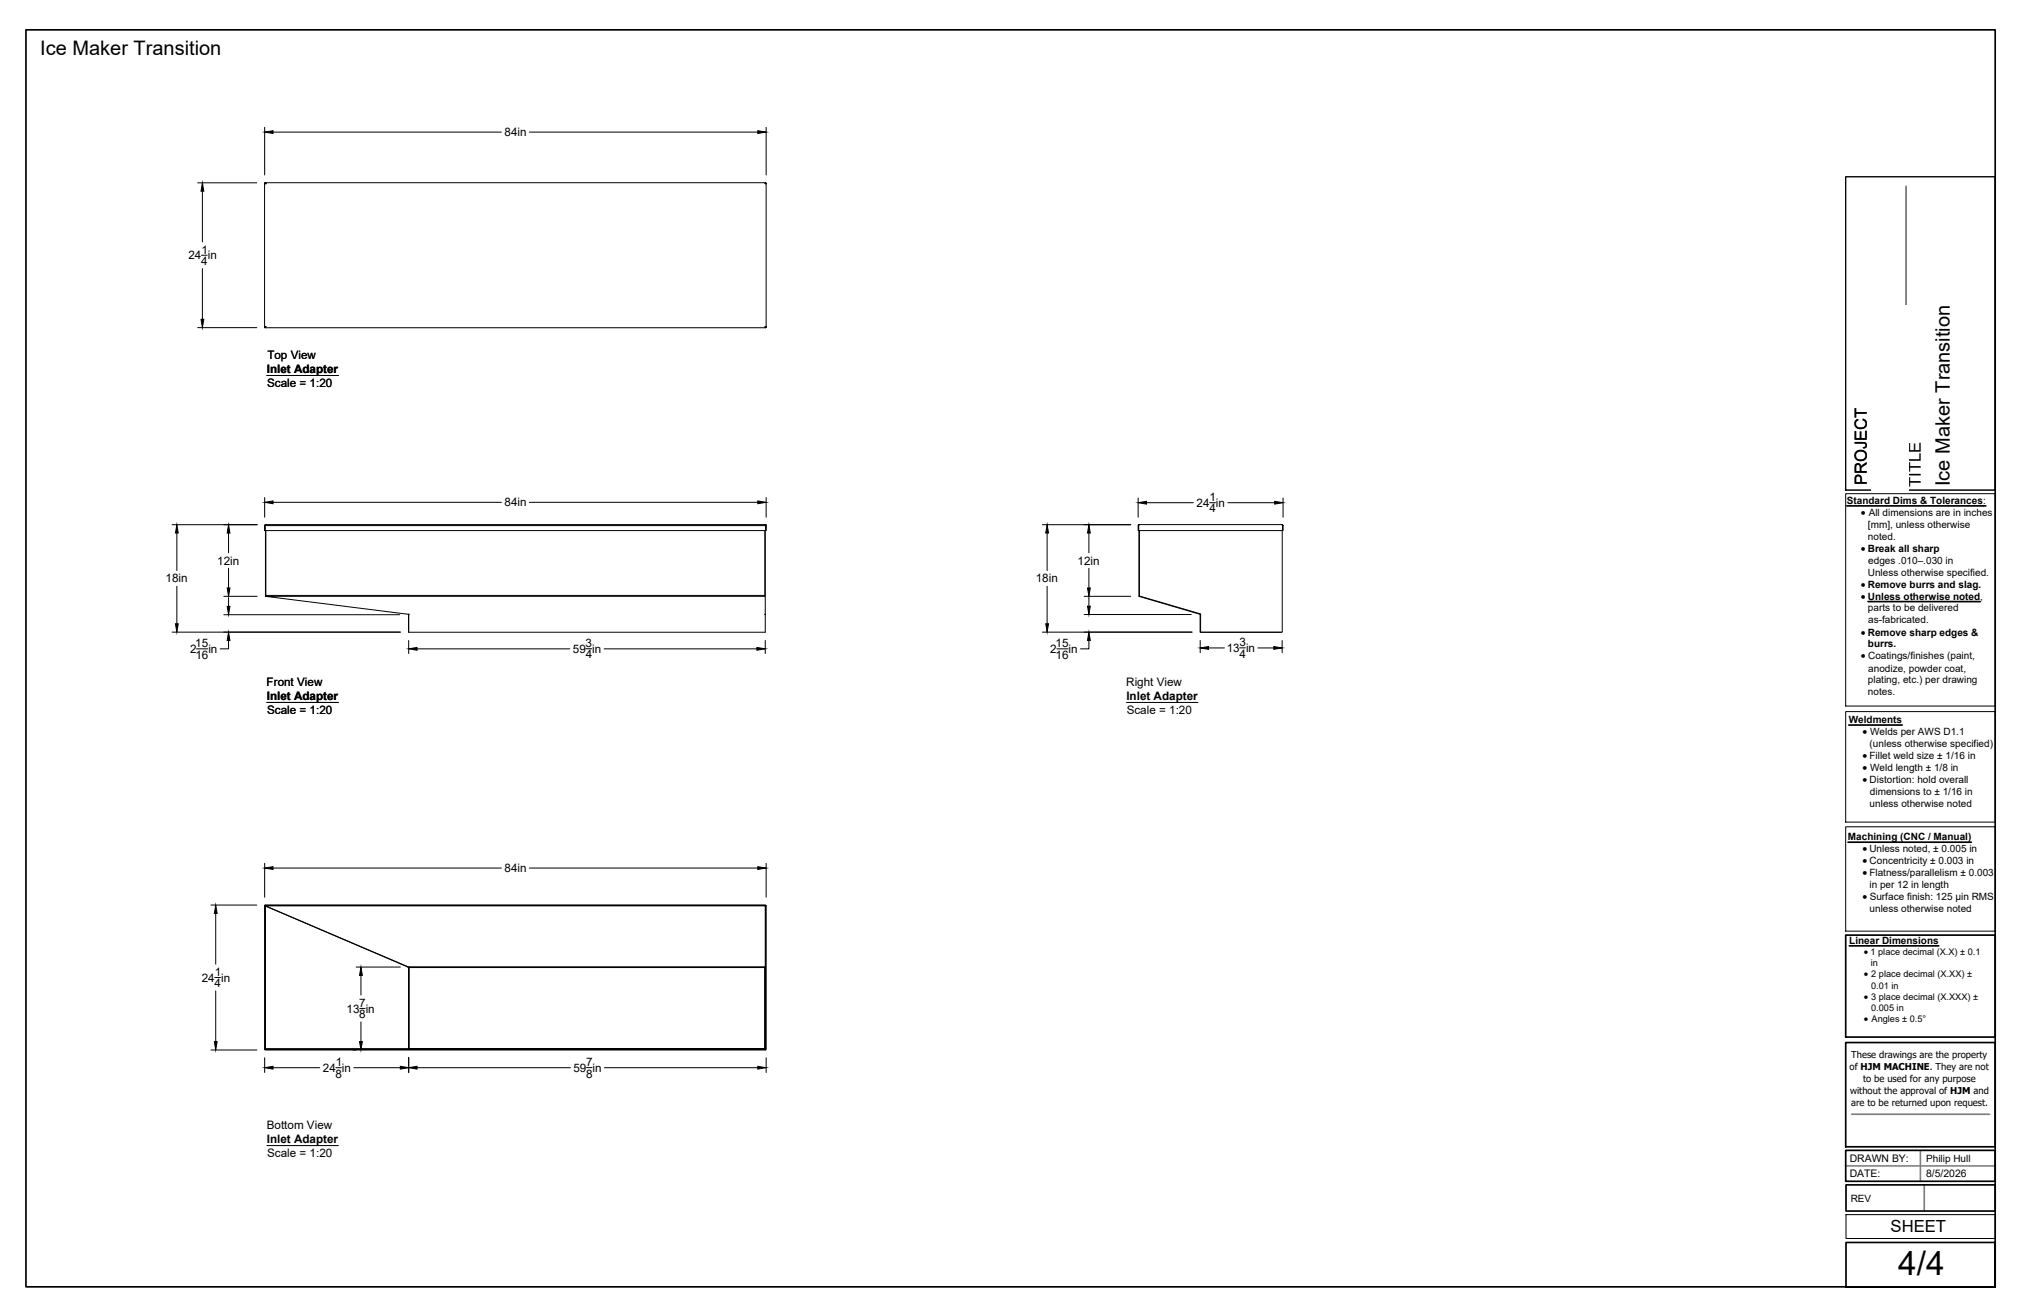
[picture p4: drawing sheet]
<svg xmlns="http://www.w3.org/2000/svg" width="432mm" height="279mm" viewBox="0 0 432 279" stroke-linecap="round" stroke-linejoin="round" font-family="sans-serif">
<defs><g id="words">
<text font-size="7.1" x="404" y="271.4">4/4</text>
<g font-size="4.3">
<text x="8.6" y="11.7">Ice Maker Transition</text>
<text x="415" y="103.4" transform="rotate(-90 415 103.4)">Ice Maker Transition</text>
</g>
<g font-size="3.5">
<text x="397.3" y="103.3" transform="rotate(-90 397.3 103.3)">PROJECT</text>
<text x="408.7" y="103.6" transform="rotate(-90 408.7 103.6)">TITLE</text>
<text x="402.3" y="262.1">SHEET</text>
</g>
<g font-size="2.5">
<text x="107.4" y="29">84in</text>
<text x="40.1" y="55.2">24 in</text>
<text x="42.8" y="56.4">4</text>
<text x="42.9" y="54">1</text>
<text x="56.9" y="76.4">Top View</text>
<text x="56.8" y="79.4">Inlet Adapter</text>
<text x="56.9" y="82.4">Scale = 1:20</text>
<text x="107.4" y="107.8">84in</text>
<text x="254.7" y="107.9">24 in</text>
<text x="257.4" y="106.7">1</text>
<text x="257.4" y="109.1">4</text>
<text x="35.2" y="124">18in</text>
<text x="46.2" y="120.2">12in</text>
<text x="220.4" y="124">18in</text>
<text x="229.3" y="120.2">12in</text>
<text x="41.6" y="137.8">15</text>
<text x="124.6" y="137.8">3</text>
<text x="224.6" y="137.8">15</text>
<text x="263.8" y="137.6">3</text>
<text x="40.4" y="139">2</text>
<text x="41.6" y="140.2">16</text>
<text x="44.3" y="139">in</text>
<text x="121.9" y="138.9">59 in</text>
<text x="124.7" y="140.1">4</text>
<text x="223.5" y="139">2</text>
<text x="224.6" y="140.2">16</text>
<text x="227.4" y="139">in</text>
<text x="261.1" y="138.7">13 in</text>
<text x="263.8" y="139.9">4</text>
<text x="56.7" y="146">Front View</text>
<text x="56.8" y="149">Inlet Adapter</text>
<text x="239.7" y="146">Right View</text>
<text x="239.7" y="149">Inlet Adapter</text>
<text x="56.9" y="152">Scale = 1:20</text>
<text x="239.8" y="152">Scale = 1:20</text>
<text x="107.4" y="185.6">84in</text>
<text x="42.9" y="208.9">24 in</text>
<text x="45.7" y="207.7">1</text>
<text x="45.7" y="210.1">4</text>
<text x="73.8" y="215.5">13 in</text>
<text x="76.4" y="214.3">7</text>
<text x="76.4" y="216.7">8</text>
<text x="71.5" y="226.9">1</text>
<text x="124.7" y="226.9">7</text>
<text x="68.7" y="228.1">24 in</text>
<text x="71.4" y="229.3">8</text>
<text x="122" y="228.1">59 in</text>
<text x="124.7" y="229.3">8</text>
<text x="56.8" y="240.3">Bottom View</text>
<text x="56.8" y="243.2">Inlet Adapter</text>
<text x="56.9" y="246.3">Scale = 1:20</text>
</g>
<g font-size="2.3">
<text x="396" y="109.8">· All dimensions are in inches</text>
<text x="396" y="140.3">· Coatings/finishes (paint,</text>
<text x="396.4" y="156.4">· Welds per AWS D1.1</text>
<text x="396.4" y="161.5">· Fillet weld size ± 1/16 in</text>
<text x="396.4" y="164.1">· Weld length ± 1/8 in</text>
<text x="396.4" y="166.6">· Distortion: hold overall</text>
<text x="396.4" y="181.3">· Unless noted, ± 0.005 in</text>
<text x="396.4" y="183.9">· Concentricity ± 0.003 in</text>
<text x="396.4" y="186.4">· Flatness/parallelism ± 0.003</text>
<text x="396.4" y="191.6">· Surface finish: 125 µin RMS</text>
</g>
<g font-size="2.2">
<text x="396" y="117.4">· Break all sharp</text>
<text x="396" y="125">· Remove burrs and slag.</text>
<text x="396" y="127.6">· Unless otherwise noted,</text>
<text x="396" y="135.2">· Remove sharp edges &amp;</text>
<text x="393.7" y="250.5">DATE:</text>
<text x="393.7" y="247.2">DRAWN BY:</text>
<text x="409.9" y="250.5">8/5/2026</text>
</g>
<g font-size="2.1">
<text x="393" y="107.2">Standard Dims &amp; Tolerances:</text>
<text x="397.5" y="112.3">[mm], unless otherwise</text>
<text x="397.5" y="114.9">noted.</text>
<text x="397.6" y="119.9">edges .010–.030 in</text>
<text x="397.5" y="122.5">Unless otherwise specified.</text>
<text x="397.5" y="130.1">parts to be delivered</text>
<text x="397.5" y="137.8">burrs.</text>
<text x="397.6" y="132.7">as-fabricated.</text>
<text x="397.6" y="142.9">anodize, powder coat,</text>
<text x="397.5" y="145.4">plating, etc.) per drawing</text>
<text x="397.5" y="148">notes.</text>
<text x="393.4" y="153.8">Weldments</text>
<text x="397.9" y="159">(unless otherwise specified)</text>
<text x="397.9" y="171.7">unless otherwise noted</text>
<text x="398" y="169.2">dimensions to ± 1/16 in</text>
<text x="393.3" y="178.8">Machining (CNC / Manual)</text>
<text x="397.8" y="189">in per 12 in length</text>
<text x="397.9" y="194.1">unless otherwise noted</text>
<text x="393.6" y="200.8">Linear Dimensions</text>
<text x="396.7" y="203.2">· 1 place decimal (X.X) ± 0.1</text>
<text x="396.7" y="208">· 2 place decimal (X.XX) ±</text>
<text x="396.7" y="212.8">· 3 place decimal (X.XXX) ±</text>
<text x="396.7" y="217.6">· Angles ± 0.5°</text>
<text x="409.9" y="247.2">Philip Hull</text>
<text x="393.9" y="255.7">REV</text>
</g>
<g font-size="2">
<text x="398.2" y="205.6">in</text>
<text x="398.2" y="210.4">0.01 in</text>
<text x="398.2" y="215.2">0.005 in</text>
<text x="393.6" y="227.7">of HJM MACHINE. They are not</text>
<text x="394" y="225.2">These drawings are the property</text>
<text x="393.7" y="232.8">without the approval of HJM and</text>
<text x="396.5" y="230.3">to be used for any purpose</text>
<text x="393.9" y="235.3">are to be returned upon request.</text>
</g>
</g></defs>
<!-- layer: Visible -->
<g fill="none" stroke="#000" stroke-width=".21">
<path d="M56.3 39l.2 .1M56.4 38.9l.1 .2M56.5 39.1h.1M162.9 39.1h.1M162.9 38.9v.2M163 39l-.1 .1M56.5 69.6h.1M56.5 69.6l-.1 .1M56.5 69.6h-.2M56.5 69.5l-.2 .1v-30.6l.2 .1-.1-.2h106.5l-.1 .2 .2-.1v30.6l-.2-.1M56.5 69.5l-.1 .2h106.5l-.1-.2M162.9 69.6h.1"/>
<path d="M162.9 69.6v.1M56.4 111.8l-.1 1.1 .1-1.1M56.5 111.6h.1M56.5 111.6h106.4v1.3h-106.5zM56.5 111.6v.1M56.5 112.9v14M56.5 111.6l-.2 .2M56.6 112.9v13.8M162.8 112.9v13.8M162.8 111.6l.2 .2M162.9 111.6h.1M162.9 111.6v.1"/>
<path d="M162.9 112.9v14M162.9 111.8h.1M162.9 111.8l.1 1.1zM242.3 111.8l-.1 1.1 .1-1.1M242.4 112.9v14l13 3.8v3.8h17.5v-21.6M242.4 111.7l30.5-.1v1.3h-30.6zM242.4 111.6h.1M242.4 111.6v.1M242.4 111.6l-.2 .2M242.5 112.9v13.9l13 3.8v3.9h17.1M272.8 111.6l.2 .2M272.9 111.6h.1"/>
<path d="M272.9 111.6v.1M272.9 111.8h.1M272.9 111.8l.1 1.1zM86.9 130.7l.1 .1v3.7M87 130.7l-30.5-3.8h106.4v3.8M87 130.7h.1M87 130.7v3.8M87.1 130.7h.1M162.8 130.7h.1M162.9 130.7v3.8h-75.9M255.4 130.7h.1M56.3 192.7h.2l-.1 30.6z"/>
<path d="M56.4 192.6h106.5v.1zM56.5 192.8v30.4M56.7 192.9l30.1 12.9M162.9 192.7l.1 30.6h-.1zM87 205.9l.1 17.3zM87 205.8h75.9v17.4h-75.9zM87 205.8l-30.5-13h106.4v13M87 205.8v.1M87.1 205.8v.1h75.7l-75.7-.1M162.8 205.8h.1M56.4 223.3l106.5 .1h-106.5zM56.5 223.2h30.5"/>
<path d="M56.7 223.2h30.3M162.8 223l-.2 .2h-75.5h75.6l.2-.2v-17.1l-.1 17.1"/>
</g>
<!-- layer: Visible Narrow -->
<path d="M56.4 111.8h106.5M56.6 126.7h106.2" fill="none" stroke="#000" stroke-width=".21"/>
<!-- layer: Titleblock -->
<path d="M405.6 39.7v64.6M394.1 237.1h29.3M392.8 248.1h31.8M408.7 244.8v6.6M409.5 252.1v5.6" fill="none" stroke="#848484" stroke-width=".36"/>
<path d="M5.5 6.4h419.1v267.4v-9.4h-31.7v9.4h31.7h-419.1zM393 107.7h29.6M397.5 128h23.9M393.4 154.3h11.4M393.3 179.2h26.2M392.8 199h31.8v21.7h-31.8zM393.6 201.3h19M392.8 221.8h31.8v22.2h-31.8zM392.8 244.8h31.8v6.6h-31.8zM392.9 252.1h31.7v5.6h-31.7z" fill="none" stroke="#000" stroke-width=".36"/>
<path d="M392.8 37.6h31.8v66.7h-31.8zM392.8 105.1h31.8v45.1h-31.8zM392.8 151.4h31.8v23.5h-31.8zM392.8 175.9h31.8v22.2h-31.8zM392.9 258.5h31.7v5h-31.7z" fill="none" stroke="#000" stroke-width=".21"/>
<!-- layer: FD_Dimensions -->
<g fill="none" stroke="#000" stroke-width=".21">
<path d="M42.1 38.9h12.6M56.3 27.1v10.1M58.1 28.1h48.6M112.6 28.1h48.7M163 27.1v10.1M42.9 54.3h1.2M43.1 40.7v10.8M43.1 57.2v10.7M42.1 69.7h12.6M36.6 111.7h18.1M37.6 113.4v8M48.6 113.4v4.2"/>
<path d="M56.3 105.9v4.2M58.1 106.9h48.6M112.6 106.9h48.7M163 105.9v4.2M221.8 111.7h18.8M222.8 113.4v8M231.7 113.4v4.2M242.2 106v4.1M244 107h10M257.4 107h1.3M261.3 107h10M273 106v4.1"/>
<path d="M36.6 134.5h48.6M37.6 124.8v7.9M41.8 138.1h2.4M47.6 126.9h7.1M47.6 130.8h37.5M48.6 136.3v1.8h-1.7M48.6 120.9v4.2M48.6 127.3v1.7M87 136.3v2.8M88.8 138.1h32.5M124.7 138h1.2M128.6 138.1h32.5"/>
<path d="M162.9 136.3v2.8M221.8 134.5h31.9M222.8 124.8v7.9M224.9 138.1h2.4M230.7 126.9h9.9M230.7 130.8h22.8M231.7 136.3v1.8h-1.7M231.7 120.9v4.2M231.7 127.2v1.8M255.4 136.3v2.6M257.2 137.9h3.4M263.8 137.9h1.2"/>
<path d="M267.7 137.9h3.4M272.9 136.3v2.6M44.9 192.6h9.8M45.9 194.4v10.8M56.3 183.7v7.2M58.1 184.7h48.6M112.6 184.7h48.7M163 183.7v7.2M45.7 208h1.2M45.9 210.8v10.9M75.8 205.8h9.4M76.5 214.6h1.2"/>
<path d="M76.8 207.6v4.2M76.8 217.5v4.2M44.9 223.4h9.8M56.3 225.1v3.1M58.1 227.2h9.9M71.5 227.2h1.1M75.2 223.4h.6M75.3 227.2h9.9M87 225v3.2M88.8 227.2h32.6M124.8 227.2h1.2M128.6 227.2h32.7"/>
<path d="M163 225.1v3.1"/>
</g>
<g fill="#000" stroke="#000" stroke-width=".21">
<path d="M56.3 28.1l1.8-.3v.6zM161.3 27.8l1.7 .3-1.7 .3zM43.1 38.9l.3 1.8h-.6zM42.8 67.9h.6l-.3 1.8zM37.6 111.7l.3 1.7h-.6zM48.6 111.7l.3 1.7h-.6zM56.3 106.9l1.8-.3v.6zM161.3 106.6l1.7 .3-1.7 .3zM222.8 111.7l.3 1.7h-.6zM231.7 111.7l.3 1.7h-.6zM242.2 107l1.8-.3v.6zM271.3 106.7l1.7 .3-1.7 .3z"/>
<path d="M37.3 132.7h.6l-.3 1.8zM48.3 125.1h.6l-.3 1.8zM48.3 129h.6l-.3 1.8zM48.6 134.5l.3 1.8h-.6zM87 138.1l1.8-.3v.6zM161.1 137.8l1.8 .3-1.8 .3zM222.5 132.7h.6l-.3 1.8zM231.4 125.1h.6l-.3 1.8zM231.4 129h.6l-.3 1.8zM231.7 134.5l.3 1.8h-.6zM255.4 137.9l1.8-.3v.6zM271.1 137.6l1.8 .3-1.8 .3z"/>
<path d="M45.9 192.6l.3 1.8h-.6zM56.3 184.7l1.8-.3v.6zM161.3 184.4l1.7 .3-1.7 .3zM76.8 205.8l.3 1.8h-.6zM45.6 221.7h.6l-.3 1.7zM56.3 227.2l1.8-.3v.6zM76.5 221.7h.6l-.3 1.7zM85.2 226.9l1.8 .3-1.8 .3zM87 227.2l1.8-.3v.6zM161.3 226.9l1.7 .3-1.7 .3z"/>
</g>
<!-- layer: Notes -->
<path d="M56.8 79.9h15.2M56.8 149.5h15.2M239.7 149.5h15.2M56.8 243.8h15.2" fill="none" stroke="#000" stroke-width=".21"/>
<g fill="#fff" stroke="#fff" stroke-width=".35">
<path d="M399.4 66.2h5.3v37.3h-5.3z"/>
<path d="M399.4 87.5h5.3v16h-5.3z"/>
<path d="M399.4 66.2h5.3v19.8h-5.3z"/>
</g>
<path d="M398.3 64.9h7.9v39.5h-7.9z" fill="#fff"/>
<use href="#words"/>
</svg>
